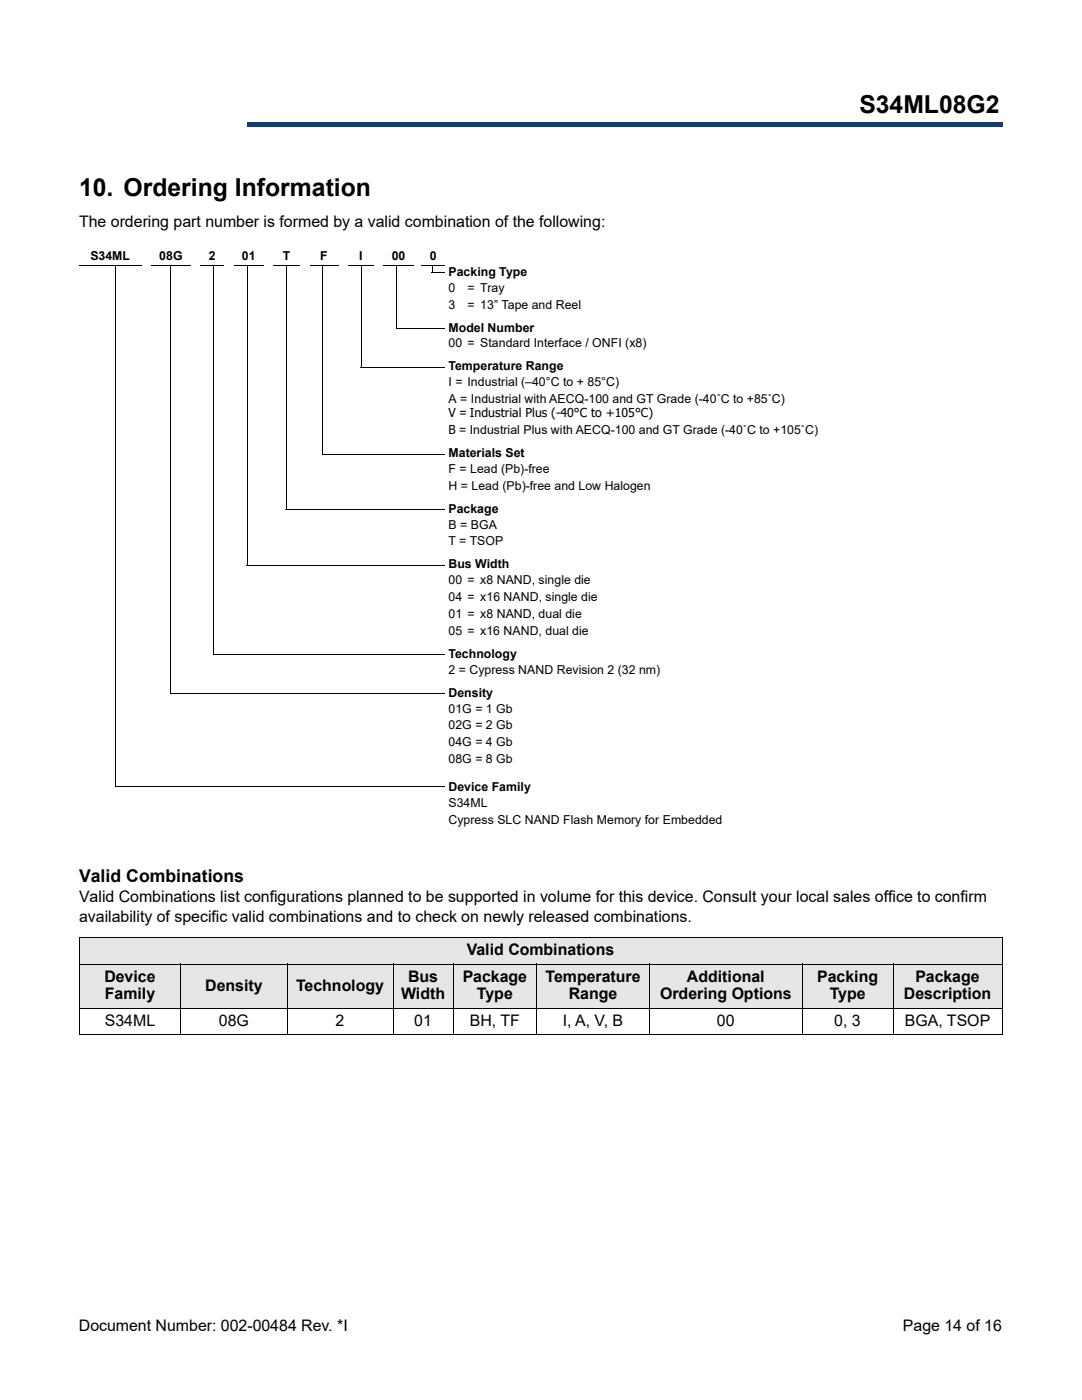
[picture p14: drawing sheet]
<svg xmlns="http://www.w3.org/2000/svg" width="216mm" height="279mm" viewBox="0 0 216 279" stroke-linecap="round" stroke-linejoin="round" font-family="sans-serif">
<defs><g id="words">
<g font-size="4.9">
<text x="171.5" y="22.5">S34ML08G2</text>
<text x="15.8" y="39.1">10. Ordering Information</text>
</g>
<text font-size="3.5" x="15.8" y="176.1">Valid Combinations</text>
<g font-size="3.2">
<text x="15.8" y="45.3">The ordering part number is formed by a valid combination of the following:</text>
<text x="15.8" y="180.1">Valid Combinations list configurations planned to be supported in volume for this device. Consult your local sales office to confirm</text>
<text x="15.8" y="183.9">availability of specific valid combinations and to check on newly released combinations.</text>
<text x="93.1" y="190.6">Valid Combinations</text>
<text x="20.8" y="195.9">Device</text>
<text x="41" y="197.7">Density</text>
<text x="59.1" y="197.7">Technology</text>
<text x="81.4" y="195.9">Bus</text>
<text x="92.3" y="195.9">Package</text>
<text x="108.9" y="195.9">Temperature</text>
<text x="137.1" y="195.9">Additional</text>
<text x="163.1" y="195.9">Packing</text>
<text x="182.6" y="195.9">Package</text>
<text x="20.9" y="199.5">Family</text>
<text x="80" y="199.5">Width</text>
<text x="95.2" y="199.5">Type</text>
<text x="113.5" y="199.5">Range</text>
<text x="131.7" y="199.5">Ordering Options</text>
<text x="165.6" y="199.5">Type</text>
<text x="180.4" y="199.5">Description</text>
<text x="20.9" y="204.7">S34ML</text>
<text x="43.7" y="204.7">08G</text>
<text x="67" y="204.7">2</text>
<text x="82.6" y="204.7">01</text>
<text x="93.7" y="204.7">BH, TF</text>
<text x="112.3" y="204.7">I, A, V, B</text>
<text x="143" y="204.7">00</text>
<text x="166.5" y="204.7">0, 3</text>
<text x="180.5" y="204.7">BGA, TSOP</text>
<text x="15.7" y="265.6">Document Number: 002-00484 Rev. *I</text>
<text x="180.1" y="265.6">Page 14 of 16</text>
</g>
<g font-size="2.5">
<text x="18" y="51.9">S34ML</text>
<text x="31.8" y="51.9">08G</text>
<text x="41.7" y="51.9">2</text>
<text x="48.3" y="51.9">01</text>
<text x="56.4" y="51.9">T</text>
<text x="63.9" y="51.9">F</text>
<text x="71.7" y="51.9">I</text>
<text x="78.2" y="51.9">00</text>
<text x="85.8" y="51.9">0</text>
<text x="89.5" y="55.1">Packing Type</text>
<text x="89.5" y="58.2">0</text>
<text x="93.3" y="58.2">= Tray</text>
<text x="89.5" y="61.6">3</text>
<text x="93.3" y="61.6">= 13” Tape and Reel</text>
<text x="89.5" y="66.2">Model Number</text>
<text x="89.5" y="69.3">00 = Standard Interface / ONFI (x8)</text>
<text x="89.5" y="73.9">Temperature Range</text>
<text x="89.5" y="77.1">I = Industrial (–40°C to + 85°C)</text>
<text x="89.5" y="80.5">A = Industrial with AECQ-100 and GT Grade (-40˚C to +85˚C)</text>
<text x="89.5" y="83.3">V = Industrial Plus (-40°C to +105°C)</text>
<text x="89.5" y="86.6">B = Industrial Plus with AECQ-100 and GT Grade (-40˚C to +105˚C)</text>
<text x="89.5" y="91.2">Materials Set</text>
<text x="89.5" y="94.4">F = Lead (Pb)-free</text>
<text x="89.5" y="97.7">H = Lead (Pb)-free and Low Halogen</text>
<text x="89.5" y="102.3">Package</text>
<text x="89.5" y="105.5">B = BGA</text>
<text x="89.5" y="108.9">T = TSOP</text>
<text x="89.5" y="113.4">Bus Width</text>
<text x="89.5" y="116.6">00 = x8 NAND, single die</text>
<text x="89.5" y="120">04 = x16 NAND, single die</text>
<text x="89.5" y="123.3">01 = x8 NAND, dual die</text>
<text x="89.5" y="126.7">05 = x16 NAND, dual die</text>
<text x="89.5" y="131.3">Technology</text>
<text x="89.5" y="134.4">2 = Cypress NAND Revision 2 (32 nm)</text>
<text x="89.5" y="139">Density</text>
<text x="89.5" y="142.2">01G = 1 Gb</text>
<text x="89.5" y="145.5">02G = 2 Gb</text>
<text x="89.5" y="148.9">04G = 4 Gb</text>
<text x="89.5" y="152.3">08G = 8 Gb</text>
<text x="89.5" y="157.9">Device Family</text>
<text x="89.5" y="161.1">S34ML</text>
<text x="89.5" y="164.4">Cypress SLC NAND Flash Memory for Embedded</text>
</g>
</g></defs>
<path d="M49.5 24.4h150.4v.9h-150.4z" fill="#163b71"/>
<path d="M49.5 24.4h150.5" fill="none" stroke="#163b71" stroke-width=".2"/>
<path d="M199.9 24.4h.1v1h-.1z" fill="#163b71"/>
<path d="M49.4 25.3h150.5" fill="none" stroke="#163b71" stroke-width=".2"/>
<path d="M49.4 24.3h.2v1h-.2z" fill="#163b71"/>
<g fill="#e6e6e6">
<path d="M15.8 187.1h184.1v5.3h-184.1z"/>
<path d="M15.8 192.4h20.3v8.8h-20.3z"/>
<path d="M36.1 192.4h21.2v8.8h-21.2z"/>
<path d="M57.3 192.4h21.1v8.8h-21.1z"/>
<path d="M78.4 192.4h12v8.8h-12z"/>
<path d="M90.4 192.4h16.7v8.8h-16.7z"/>
<path d="M107.1 192.4h22.5v8.8h-22.5z"/>
<path d="M129.6 192.4h30.5v8.8h-30.5z"/>
<path d="M160.1 192.4h18.1v8.8h-18.1z"/>
<path d="M178.2 192.4h21.7v8.8h-21.7z"/>
</g>
<g fill="none" stroke="#000" stroke-width=".2">
<path d="M15.8 53h12.4M23.1 53v103.9M30.2 53h7.9M34.1 53v85.3M40 53h4.7M42.6 53v77.6M46.7 53h5.9M49.3 53v59.8M54.5 53h5.3M57.1 53v48.6M61.8 53h5.7M64.4 53v37.5"/>
<path d="M69.5 53h5.1M72.1 53v20.3M76.5 53h6M79.2 53v12.5M84.1 53h4.7M86.1 54.5h2.7M72 73.3h16.8M79.1 65.6h9.7M64.3 90.6h24.5M49.2 112.9h39.6M57 101.7h31.8M34 138.4h54.8"/>
<path d="M42.5 130.7h46.3M88.8 157h-65.8M15.7 187.1h184.3M15.7 192.4h184.3M15.8 187.2v19.2M36.1 192.3v14.3M57.3 192.3v14.3M78.4 192.3v14.3M90.4 192.3v14.3M107.1 192.3v14.3M129.6 192.3v14.3M160.1 192.3v14.3"/>
<path d="M178.2 192.3v14.3M199.9 187.2v19.2M15.7 201.2h184.3M15.7 206.5h184.3"/>
</g>
<path d="M86.1 53h.2v1.4h-.2z" fill="#000"/>
<use href="#words"/>
</svg>
